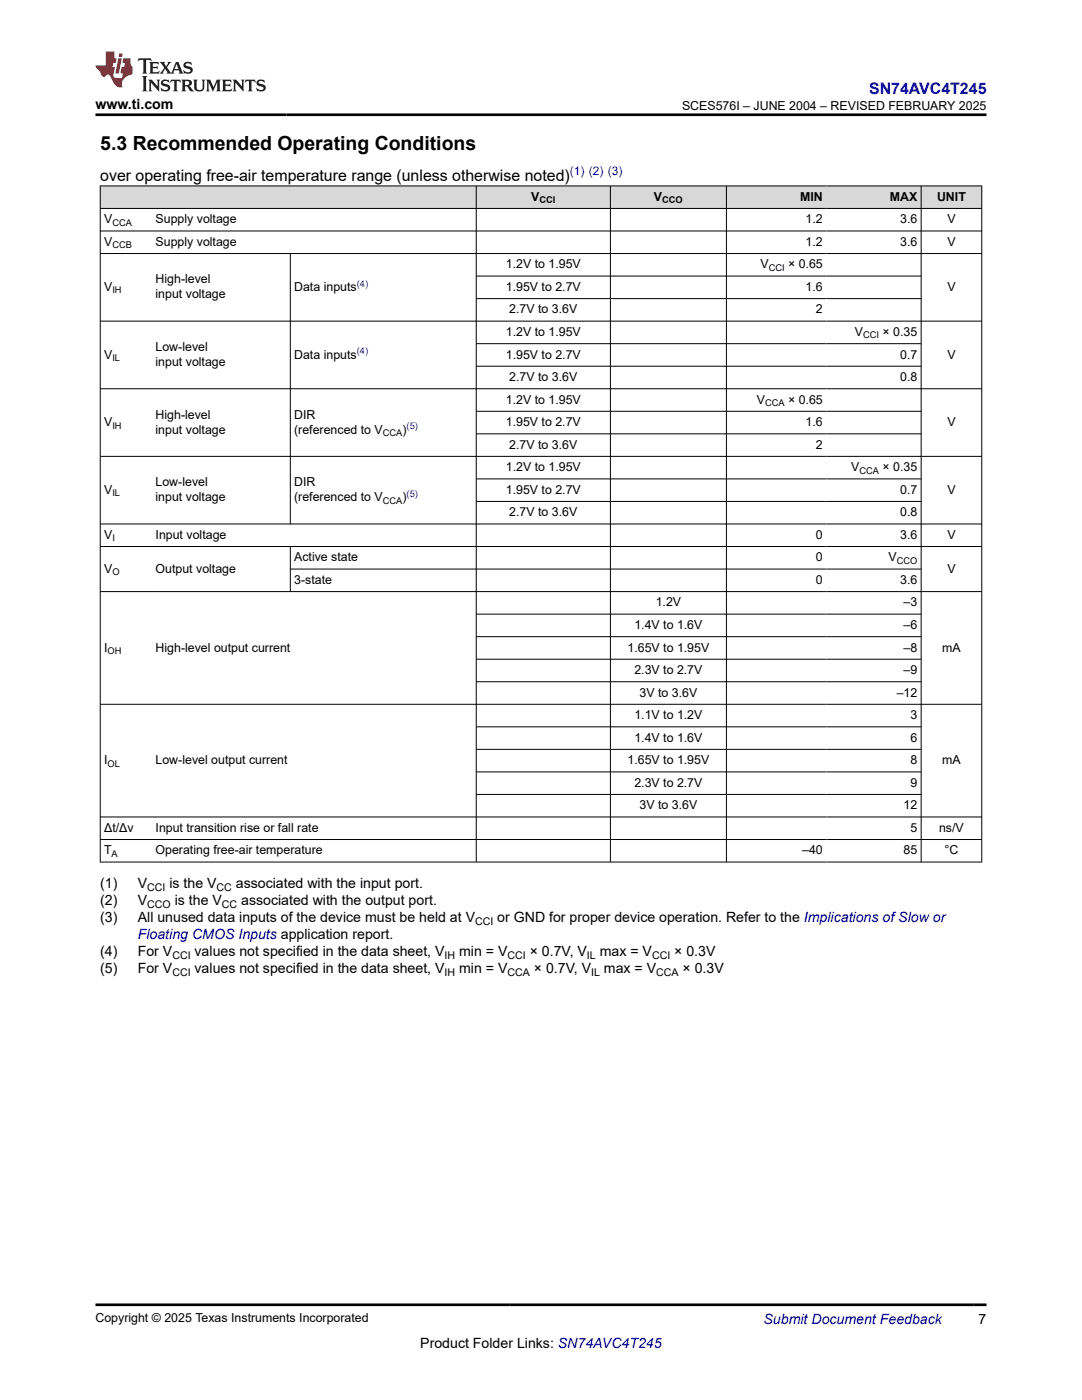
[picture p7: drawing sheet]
<svg xmlns="http://www.w3.org/2000/svg" width="216mm" height="279mm" viewBox="0 0 216 279" stroke-linecap="round" stroke-linejoin="round" font-family="sans-serif">
<defs><g id="words">
<text font-size="3.9" x="20" y="29.9">5.3 Recommended Operating Conditions</text>
<text font-size="3.2" fill="#00f" x="173.4" y="18.7">SN74AVC4T245</text>
<text font-size="3.2" x="20" y="36.1">over operating free-air temperature range (unless otherwise noted)</text>
<g font-size="2.8">
<text x="19" y="21.8">www.ti.com</text>
<text x="20" y="177.2">(1)</text>
<text x="27.5" y="177.2">V</text>
<text x="33.8" y="177.2">is the V</text>
<text x="47.1" y="177.2">associated with the input port.</text>
<text x="20" y="184">(3)</text>
<text x="20" y="180.6">(2)</text>
<text x="27.5" y="180.6">V</text>
<text x="27.5" y="184">All unused data inputs of the device must be held at V</text>
<text x="34.9" y="180.6">is the V</text>
<text x="48.1" y="180.6">associated with the output port.</text>
<text x="99.2" y="184">or GND for proper device operation. Refer to the Implications of Slow or</text>
<text x="20" y="190.7">(4)</text>
<text x="27.5" y="190.7">For V</text>
<text x="38.8" y="190.7">values not specified in the data sheet, V</text>
<text x="91.6" y="190.7">min = V</text>
<text x="105.7" y="190.7">× 0.7V, V</text>
<text x="119.7" y="190.7">max = V</text>
<text x="134.5" y="190.7">× 0.3V</text>
<text x="20" y="194.1">(5)</text>
<text x="27.5" y="194.1">For V</text>
<text x="38.8" y="194.1">values not specified in the data sheet, V</text>
<text x="91.6" y="194.1">min = V</text>
<text x="106.5" y="194.1">× 0.7V, V</text>
<text x="120.5" y="194.1">max = V</text>
<text x="136.2" y="194.1">× 0.3V</text>
<text x="83.9" y="269">Product Folder Links: SN74AVC4T245</text>
<text x="195.3" y="264.2">7</text>
</g>
<g font-size="2.8" fill="#00f">
<text x="27.5" y="187.4">Floating CMOS Inputs application report.</text>
<text x="152.4" y="264.2">Submit Document Feedback</text>
</g>
<g font-size="2.5">
<text x="136.1" y="21.9">SCES576I – JUNE 2004 – REVISED FEBRUARY 2025</text>
<text x="106" y="40.1">V</text>
<text x="130.5" y="40.1">V</text>
<text x="159.7" y="40.1">MIN</text>
<text x="177.6" y="40.1">MAX</text>
<text x="187" y="40.1">UNIT</text>
<text x="20.8" y="44.6">V</text>
<text x="31" y="44.6">Supply voltage</text>
<text x="160.8" y="44.6">1.2</text>
<text x="179.6" y="44.6">3.6</text>
<text x="189" y="44.6">V</text>
<text x="20.8" y="49.1">V</text>
<text x="31" y="49.1">Supply voltage</text>
<text x="100.9" y="53.6">1.2V to 1.95V</text>
<text x="151.7" y="53.6">V</text>
<text x="157.3" y="53.6">× 0.65</text>
<text x="160.8" y="49.1">1.2</text>
<text x="179.6" y="49.1">3.6</text>
<text x="189" y="49.1">V</text>
<text x="20.8" y="58.1">V</text>
<text x="31" y="56.6">High-level</text>
<text x="31" y="59.5">input voltage</text>
<text x="58.7" y="58.1">Data inputs</text>
<text x="100.9" y="58.1">1.95V to 2.7V</text>
<text x="160.8" y="58.1">1.6</text>
<text x="189" y="58.1">V</text>
<text x="101.6" y="62.6">2.7V to 3.6V</text>
<text x="162.8" y="62.6">2</text>
<text x="20.8" y="71.5">V</text>
<text x="31" y="70.1">Low-level</text>
<text x="58.7" y="71.5">Data inputs</text>
<text x="100.9" y="67.1">1.2V to 1.95V</text>
<text x="100.9" y="71.5">1.95V to 2.7V</text>
<text x="170.6" y="67.1">V</text>
<text x="176.1" y="67.1">× 0.35</text>
<text x="179.6" y="71.5">0.7</text>
<text x="189" y="71.5">V</text>
<text x="31" y="73">input voltage</text>
<text x="101.6" y="76">2.7V to 3.6V</text>
<text x="179.6" y="76">0.8</text>
<text x="31" y="83.6">High-level</text>
<text x="58.7" y="83.6">DIR</text>
<text x="100.9" y="80.5">1.2V to 1.95V</text>
<text x="151" y="80.5">V</text>
<text x="157.3" y="80.5">× 0.65</text>
<text x="20.8" y="85">V</text>
<text x="31" y="86.5">input voltage</text>
<text x="58.7" y="86.5">(referenced to V</text>
<text x="80.3" y="86.5">)</text>
<text x="100.9" y="85">1.95V to 2.7V</text>
<text x="101.6" y="89.5">2.7V to 3.6V</text>
<text x="160.8" y="85">1.6</text>
<text x="162.8" y="89.5">2</text>
<text x="189" y="85">V</text>
<text x="100.9" y="94">1.2V to 1.95V</text>
<text x="169.9" y="94">V</text>
<text x="176.1" y="94">× 0.35</text>
<text x="20.8" y="98.5">V</text>
<text x="31" y="97.1">Low-level</text>
<text x="31" y="100">input voltage</text>
<text x="58.7" y="97.1">DIR</text>
<text x="58.7" y="100">(referenced to V</text>
<text x="80.3" y="100">)</text>
<text x="100.9" y="98.5">1.95V to 2.7V</text>
<text x="179.6" y="98.5">0.7</text>
<text x="189" y="98.5">V</text>
<text x="20.8" y="107.5">V</text>
<text x="31" y="107.5">Input voltage</text>
<text x="101.6" y="103">2.7V to 3.6V</text>
<text x="162.8" y="107.5">0</text>
<text x="179.6" y="103">0.8</text>
<text x="179.6" y="107.5">3.6</text>
<text x="189" y="107.5">V</text>
<text x="58.7" y="112">Active state</text>
<text x="162.8" y="112">0</text>
<text x="177.3" y="112">V</text>
<text x="20.8" y="114.3">V</text>
<text x="31" y="114.3">Output voltage</text>
<text x="58.7" y="116.5">3-state</text>
<text x="162.8" y="116.5">0</text>
<text x="179.6" y="116.5">3.6</text>
<text x="189" y="114.3">V</text>
<text x="126.6" y="125.5">1.4V to 1.6V</text>
<text x="130.8" y="121">1.2V</text>
<text x="180.3" y="121">–3</text>
<text x="180.3" y="125.5">–6</text>
<text x="20.8" y="130">I</text>
<text x="31" y="130">High-level output current</text>
<text x="125.2" y="130">1.65V to 1.95V</text>
<text x="180.3" y="130">–8</text>
<text x="188" y="130">mA</text>
<text x="126.6" y="134.5">2.3V to 2.7V</text>
<text x="180.3" y="134.5">–9</text>
<text x="126.6" y="143.5">1.1V to 1.2V</text>
<text x="127.6" y="139">3V to 3.6V</text>
<text x="178.9" y="139">–12</text>
<text x="181.7" y="143.5">3</text>
<text x="126.6" y="148">1.4V to 1.6V</text>
<text x="181.7" y="148">6</text>
<text x="20.8" y="152.5">I</text>
<text x="31" y="152.5">Low-level output current</text>
<text x="125.2" y="152.5">1.65V to 1.95V</text>
<text x="181.7" y="152.5">8</text>
<text x="188" y="152.5">mA</text>
<text x="126.6" y="157">2.3V to 2.7V</text>
<text x="127.6" y="161.5">3V to 3.6V</text>
<text x="180.3" y="161.5">12</text>
<text x="181.7" y="157">9</text>
<text x="20.8" y="166">Δt/Δv</text>
<text x="31" y="166">Input transition rise or fall rate</text>
<text x="181.7" y="166">5</text>
<text x="187.4" y="166">ns/V</text>
<text x="20.8" y="170.5">T</text>
<text x="31" y="170.5">Operating free-air temperature</text>
<text x="160.1" y="170.5">–40</text>
<text x="180.3" y="170.5">85</text>
<text x="188.5" y="170.5">°C</text>
<text x="19" y="263.9">Copyright © 2025 Texas Instruments Incorporated</text>
</g>
<text font-size="2.4" fill="#00f" x="113.7" y="35">(1) (2) (3)</text>
<g font-size="2.1">
<text x="29.4" y="177.8">CCI</text>
<text x="43.2" y="177.8">CC</text>
<text x="29.4" y="181.1">CCO</text>
<text x="44.3" y="181.1">CC</text>
<text x="94.8" y="184.5">CCI</text>
<text x="34.4" y="191.3">CCI</text>
<text x="88.7" y="191.3">IH</text>
<text x="101.3" y="191.3">CCI</text>
<text x="117.1" y="191.3">IL</text>
<text x="130.1" y="191.3">CCI</text>
<text x="34.4" y="194.7">CCI</text>
<text x="88.7" y="194.7">IH</text>
<text x="101.3" y="194.7">CCA</text>
<text x="118" y="194.7">IL</text>
<text x="130.9" y="194.7">CCA</text>
</g>
<g font-size="1.9">
<text x="107.6" y="40.6">CCI</text>
<text x="132.1" y="40.6">CCO</text>
<text x="22.4" y="45.1">CCA</text>
<text x="22.4" y="49.6">CCB</text>
<text x="22.4" y="58.5">IH</text>
<text x="153.4" y="54.1">CCI</text>
<text x="172.2" y="67.5">CCI</text>
<text x="22.4" y="72">IL</text>
<text x="152.7" y="81">CCA</text>
<text x="22.4" y="85.5">IH</text>
<text x="76.4" y="87">CCA</text>
<text x="171.5" y="94.5">CCA</text>
<text x="22.4" y="99">IL</text>
<text x="76.4" y="100.5">CCA</text>
<text x="22.4" y="108">I</text>
<text x="178.9" y="112.5">CCO</text>
<text x="22.4" y="114.8">O</text>
<text x="21.5" y="130.5">OH</text>
<text x="21.5" y="153">OL</text>
<text x="22.3" y="171">A</text>
</g>
<g font-size="1.9" fill="#00f">
<text x="71.2" y="57.2">(4)</text>
<text x="71.2" y="70.7">(4)</text>
<text x="81.1" y="85.7">(5)</text>
<text x="81.1" y="99.2">(5)</text>
</g>
</g></defs>
<g fill="#d8d8d8">
<path d="M20 37.1h175.9v4.5h-175.9z" fill-rule="evenodd"/>
<path d="M20.1 37.2h74.9v4.3h-74.9z" fill-rule="evenodd"/>
<path d="M95.1 37.2h26.6v4.3h-26.6z" fill-rule="evenodd"/>
<path d="M121.9 37.2h23v4.3h-23z" fill-rule="evenodd"/>
<path d="M145 37.2h19.9v4.3h-19.9z" fill-rule="evenodd"/>
<path d="M164.9 37.2h18.8v4.3h-18.8z" fill-rule="evenodd"/>
<path d="M183.9 37.2h11.9v4.3h-11.9z" fill-rule="evenodd"/>
</g>
<g fill="none" stroke="#000" stroke-width=".2">
<path d="M19.9 37.1h176.1M20 37v135.1M95 37v135.1M121.8 37v135.1M144.9 37v135.1M183.8 37v135.1M195.9 37v135.1M19.9 41.6h176.1M19.9 46.1h176.1M19.9 50.6h176.1M57.9 50.6v54M95 55.1h88.9"/>
<path d="M95 59.6h88.9M19.9 64.1h176.1M19.9 77.6h176.1M95 68.6h88.9M95 73.1h88.9M19.9 91.1h176.1M95 82.1h88.9M95 86.6h88.9M95 95.6h88.9M19.9 104.6h176.1M19.9 109.1h176.1M19.9 118.1h176.1"/>
<path d="M57.9 109.1v9M57.9 113.6h126M95 100.1h88.9M95 122.6h88.9M95 127.1h88.9M95 131.6h88.9M95 136.1h88.9M19.9 140.6h176.1M95 145.1h88.9M95 149.6h88.9M95 154h88.9M95 158.5h88.9"/>
<path d="M19.9 163h176.1M19.9 167.5h176.1M19.9 172h176.1"/>
</g>
<path d="M27.7 11.6l-.2 .6 .5-.2h.6v.1v2.2l-.2 .4h1l-.2-.4v-2.2v-.1h.5l.5 .2-.1-.6zM29.8 12.4l.2 .3v1.6l-.2 .4h1.9l.1-.6a1.08 1.08 0 0 1-1.3 .2v-.7h.6l.4 .2v-.7l-.4 .2h-.6v-.5l.2-.2a1 1 0 0 1 1 .3l-.1-.5zM31.8 12.4l1 1.1-1 1.2h.9l-.2-.2 .4-.8 .5 .8-.2 .2h1.6l-.2-.2 .1-.5h1l.1 .5-.1 .2h.9l-.2-.4-.8-1.9h-.5l-1 2.1-.8-1.1 .9-1h-.8l.2 .2-.5 .6-.3-.6 .1-.2zM35.2 12.8l.4 1h-.8zM36.8 12.5a.65 .65 0 0 0-.2 .7 .65 .65 0 0 0 .6 .5l.7 .1 .1 .3a.79 .79 0 0 1-.7 .4 .79 .79 0 0 1-.7-.5l.1 .7 .2-.1a.93 .93 0 0 0 1.1 0 .93 .93 0 0 0 .4-.9 1.46 1.46 0 0 0-1.2-.6l-.1-.3a1.09 1.09 0 0 1 1.2 .2l-.2-.6-.1 .1-.6-.2zM28.4 15.2l.2 .4v2.2l-.2 .4h1l-.2-.4v-2.2l.2-.4zM29.6 15.9l.2 .4v1.5l-.2 .4h.8l-.3-.4v-1.3l1.7 1.8v-2l.2-.4h-.8l.2 .2 .1 1.1-1.2-1.3zM32.3 16a.65 .65 0 0 0-.2 .8 .65 .65 0 0 0 .7 .4l.6 .2 .1 .2a.79 .79 0 0 1-.7 .4 .79 .79 0 0 1-.7-.5l.1 .7 .2-.1a.93 .93 0 0 0 1.1 .1 .93 .93 0 0 0 .4-1 1.46 1.46 0 0 0-1.2-.5l-.1-.4a1.09 1.09 0 0 1 1.2 .2l-.2-.6-.1 .1-.6-.1zM34.1 15.9l-.1 .6a.63 .63 0 0 1 .7-.3l.1 1.6-.3 .4h1l-.2-.4v-1.6a.66 .66 0 0 1 .8 .3l-.1-.6zM36.2 15.9l.2 .4v1.5l-.2 .4h.9l-.2-.2v-.7h.5l.1 .2a.79 .79 0 0 0 1.2 .6l-1-.9a.61 .61 0 0 0 .6-.6 .61 .61 0 0 0-.5-.7zM36.9 16.2h.2a.47 .47 0 0 1 .5 .1 .47 .47 0 0 1 .1 .5l-.2 .1-.6 .1zM38.5 15.9l.2 .2a2.27 2.27 0 0 0 .4 2 1.04 1.04 0 0 0 1.7-.7v-1.3l.2-.2h-.8l.2 .4v1.1a.6 .6 0 0 1-.6 .6 .6 .6 0 0 1-.6-.6v-1.1l.3-.4zM41.1 15.9l.2 .4v1.5l-.2 .4h.7l-.2-.4v-1.4l.9 1.9 .8-1.9v1.4l-.2 .4h1l-.3-.4v-1.5l.3-.4h-.8l-.7 1.5-.7-1.5zM44.3 15.9l.2 .4v1.5l-.2 .4h1.9l.1-.6a1.09 1.09 0 0 1-1.3 .2v-.7h.6l.4 .2v-.6l-.4 .2h-.6v-.6l.2-.1a1.01 1.01 0 0 1 1 .3l-.1-.6zM46.4 15.9l.3 .4v1.5l-.3 .4h.8l-.2-.4v-1.3l1.6 1.8v-2l.2-.4h-.7l.2 .2v1.1l-1.2-1.3zM49 15.9l-.1 .6a.63 .63 0 0 1 .8-.3v1.6l-.3 .4h1l-.2-.4v-1.6a.66 .66 0 0 1 .8 .3l-.1-.6zM51.4 16a.65 .65 0 0 0-.2 .8 .65 .65 0 0 0 .6 .4l.6 .2 .2 .2a.79 .79 0 0 1-.8 .4 .79 .79 0 0 1-.6-.5l.1 .7 .2-.1a.93 .93 0 0 0 1 .1 .93 .93 0 0 0 .5-1 1.46 1.46 0 0 0-1.3-.5l-.1-.4a1.09 1.09 0 0 1 1.3 .2l-.2-.6-.2 .1-.5-.1z" fill="#231f20"/>
<path d="M21.1 10.3v2.7h-2.1l.1 .4 .9 1a.95 .95 0 0 0 .9 .9 .59 .59 0 0 1 .6-.4 .59 .59 0 0 1 .5 .3l.4 .8a1.59 1.59 0 0 0 2.1 1.4 1.61 1.61 0 0 1 1-2.3l1-.3-.1-1.5a1.59 1.59 0 0 1-.4-1.7h-1.4l-.2 .9h.5l-.1 .9h-.5l-.2 .9v.3l.4 .1-.2 .9h-.6a.73 .73 0 0 1-1.1-.7l.3-1.5h-.5l.2-.9h.5l.2-.9h-.5v-1.3zM23.6 11.6l-.6 3.1h.7l.6-3.1zM23.8 10.7l-.1 .6h.7l.1-.6z" fill="#ed1c24"/>
<path d="M19 22.9h177.8M19 260.4h177.8" fill="none" stroke="#000" stroke-width=".53"/>
<use href="#words"/>
</svg>
